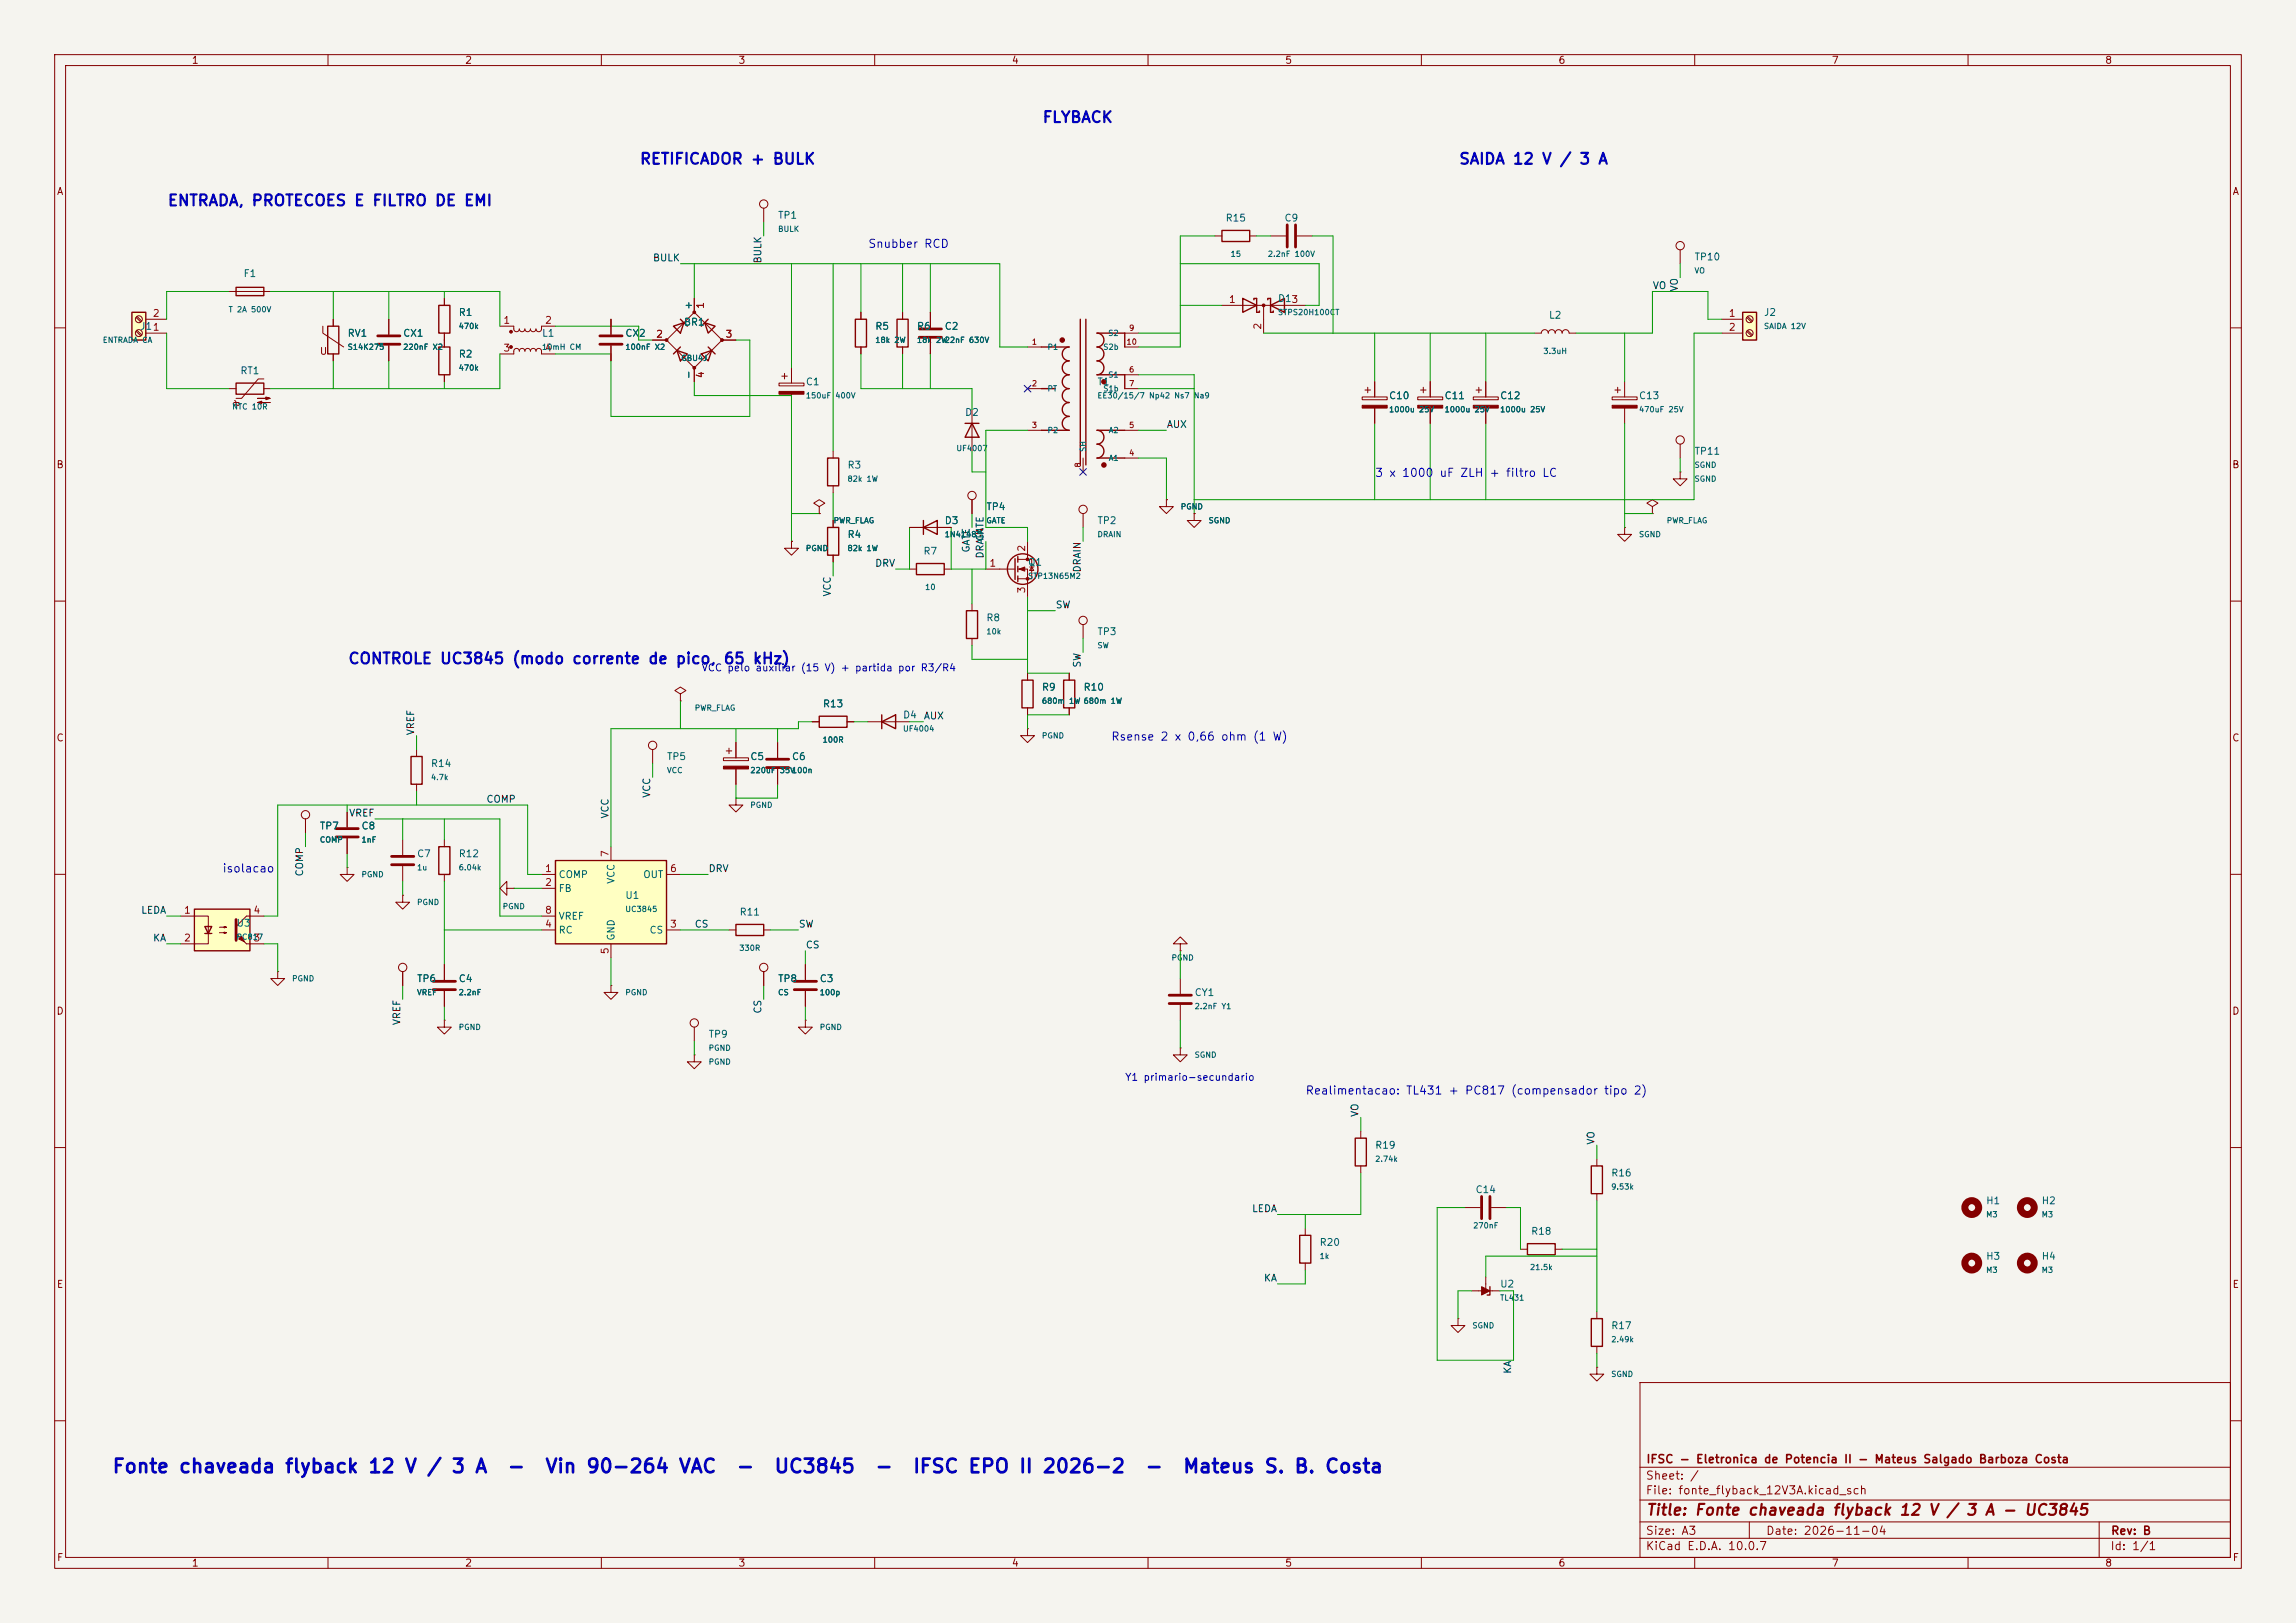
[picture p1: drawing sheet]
<svg xmlns="http://www.w3.org/2000/svg" width="420mm" height="297mm" viewBox="0 0 420 297" stroke-linecap="round" stroke-linejoin="round" font-family="sans-serif">
<defs><g id="words">
<g font-size="2.5" fill="#0000c2">
<text x="20.4" y="270.2">Fonte chaveada flyback 12 V / 3 A</text>
<text x="92.7" y="270.2">-</text>
<text x="99.6" y="270.2">Vin 90-264 VAC</text>
<text x="134.6" y="270.2">-</text>
<text x="141.5" y="270.2">UC3845</text>
<text x="159.9" y="270.2">-</text>
<text x="166.8" y="270.2">IFSC EPO II 2026-2</text>
<text x="209.3" y="270.2">-</text>
<text x="216.2" y="270.2">Mateus S. B. Costa</text>
</g>
<g font-size="2" fill="#0000c2">
<text x="190.6" y="22.9">FLYBACK</text>
<text x="116.9" y="30.6">RETIFICADOR + BULK</text>
<text x="266.8" y="30.6">SAIDA 12 V / 3 A</text>
<text x="30.5" y="38.2">ENTRADA, PROTECOES E FILTRO DE EMI</text>
<text x="63.6" y="122">CONTROLE UC3845 (modo corrente de pico, 65 kHz)</text>
</g>
<text font-size="2" fill="#840000" x="301" y="277.8">Title: Fonte chaveada flyback 12 V / 3 A - UC3845</text>
<g font-size="1.5" fill="#0000c2">
<text x="158.7" y="45.7">Snubber RCD</text>
<text x="251.4" y="87.6">3 x 1000 uF ZLH</text>
<text x="272.3" y="87.6">+ filtro LC</text>
<text x="203.2" y="135.9">Rsense 2 x 0,66 ohm (1 W)</text>
<text x="40.6" y="160">isolacao</text>
<text x="238.7" y="200.7">Realimentacao: TL431 + PC817 (compensador tipo 2)</text>
</g>
<g font-size="1.5" fill="#840000">
<text x="301" y="268.1">IFSC - Eletronica de Potencia II - Mateus Salgado Barboza Costa</text>
<text x="300.9" y="273.8">File: fonte_flyback_12V3A.kicad_sch</text>
<text x="300.9" y="271.1">Sheet: /</text>
<text x="300.9" y="281.2">Size: A3</text>
<text x="322.9" y="281.2">Date: 2026-11-04</text>
<text x="386" y="281.2">Rev: B</text>
<text x="300.9" y="284">KiCad E.D.A. 10.0.7</text>
<text x="385.9" y="284">Id: 1/1</text>
</g>
<g font-size="1.3" fill="#840000">
<text x="35" y="12">1</text>
<text x="85" y="12">2</text>
<text x="135" y="12">3</text>
<text x="185" y="12">4</text>
<text x="235" y="12">5</text>
<text x="285" y="12">6</text>
<text x="335" y="12">7</text>
<text x="385" y="12">8</text>
<text x="10.3" y="36">A</text>
<text x="408.3" y="36">A</text>
<text x="58.4" y="65.2">U</text>
<text x="10.2" y="86">B</text>
<text x="408.2" y="86">B</text>
<text x="10.2" y="136">C</text>
<text x="408.2" y="136">C</text>
<text x="10.2" y="186">D</text>
<text x="408.2" y="186">D</text>
<text x="10.3" y="236">E</text>
<text x="408.3" y="236">E</text>
<text x="10.3" y="286">F</text>
<text x="35" y="287">1</text>
<text x="85" y="287">2</text>
<text x="135" y="287">3</text>
<text x="185" y="287">4</text>
<text x="235" y="287">5</text>
<text x="285" y="287">6</text>
<text x="335" y="287">7</text>
<text x="385" y="287">8</text>
<text x="408.3" y="286">F</text>
</g>
<g font-size="1.3" fill="#006464">
<text x="142.2" y="40.3">TP1</text>
<text x="224.1" y="40.8">R15</text>
<text x="234.9" y="40.8">C9</text>
<text x="309.9" y="48">TP10</text>
<text x="44.4" y="51">F1</text>
<text x="83.8" y="58.1">R1</text>
<text x="125" y="59.9">BR1</text>
<text x="126.9" y="56.8" transform="rotate(-90 126.9 56.8)">+</text>
<text x="233.7" y="55.6">D13</text>
<text x="283.2" y="58.6">L2</text>
<text x="322.6" y="58.1">J2</text>
<text x="25.5" y="60.7">J11</text>
<text x="63.5" y="61.9">RV1</text>
<text x="73.6" y="61.9">CX1</text>
<text x="83.8" y="65.7">R2</text>
<text x="99" y="61.9">L1</text>
<text x="114.3" y="61.9">CX2</text>
<text x="160" y="60.7">R5</text>
<text x="167.6" y="60.7">R6</text>
<text x="172.7" y="60.7">C2</text>
<text x="43.9" y="68.8">RT1</text>
<text x="126.9" y="69.5" transform="rotate(-90 126.9 69.5)">-</text>
<text x="147.3" y="70.8">C1</text>
<text x="200.6" y="70.8">T1</text>
<text x="176.4" y="76.4">D2</text>
<text x="254" y="73.4">C10</text>
<text x="264.1" y="73.4">C11</text>
<text x="274.3" y="73.4">C12</text>
<text x="299.7" y="73.4">C13</text>
<text x="309.9" y="83.5">TP11</text>
<text x="154.9" y="86.1">R3</text>
<text x="180.3" y="93.7">TP4</text>
<text x="154.9" y="98.8">R4</text>
<text x="168.8" y="101.8">R7</text>
<text x="172.7" y="96.2">D3</text>
<text x="200.6" y="96.2">TP2</text>
<text x="187.9" y="103.8">Q1</text>
<text x="180.3" y="114">R8</text>
<text x="200.6" y="116.5">TP3</text>
<text x="150.4" y="129.7">R13</text>
<text x="165.1" y="131.8">D4</text>
<text x="190.5" y="126.7">R9</text>
<text x="198.1" y="126.7">R10</text>
<text x="78.7" y="140.7">R14</text>
<text x="121.9" y="139.4">TP5</text>
<text x="137.1" y="139.4">C5</text>
<text x="144.8" y="139.4">C6</text>
<text x="58.4" y="152.1">TP7</text>
<text x="66" y="152.1">C8</text>
<text x="76.2" y="157.2">C7</text>
<text x="83.8" y="157.2">R12</text>
<text x="102.1" y="161">COMP</text>
<text x="112.7" y="161.8" transform="rotate(-90 112.7 161.8)">VCC</text>
<text x="117.6" y="161">OUT</text>
<text x="102.1" y="163.5">FB</text>
<text x="114.3" y="164.8">U1</text>
<text x="135.2" y="167.8">R11</text>
<text x="43.2" y="169.9">U3</text>
<text x="102.1" y="171.1">RC</text>
<text x="102.1" y="168.6">VREF</text>
<text x="112.7" y="172.2" transform="rotate(-90 112.7 172.2)">GND</text>
<text x="118.7" y="171.1">CS</text>
<text x="76.2" y="180">TP6</text>
<text x="83.8" y="180">C4</text>
<text x="142.2" y="180">TP8</text>
<text x="149.8" y="180">C3</text>
<text x="218.4" y="182.6">CY1</text>
<text x="129.5" y="190.2">TP9</text>
<text x="251.4" y="210.5">R19</text>
<text x="294.6" y="215.6">R16</text>
<text x="269.8" y="218.6">C14</text>
<text x="363.2" y="220.7">H1</text>
<text x="373.4" y="220.7">H2</text>
<text x="280" y="226.3">R18</text>
<text x="241.3" y="228.3">R20</text>
<text x="363.2" y="230.8">H3</text>
<text x="373.4" y="230.8">H4</text>
<text x="274.3" y="235.9">U2</text>
<text x="294.6" y="243.5">R17</text>
</g>
<g font-size="1.3" fill="#0f0f0f">
<text x="119.3" y="48.1">BULK</text>
<text x="139.6" y="48.3" transform="rotate(-90 139.6 48.3)">BULK</text>
<text x="302.2" y="53.2">VO</text>
<text x="307.2" y="53.4" transform="rotate(-90 307.2 53.4)">VO</text>
<text x="213.3" y="78.6">AUX</text>
<text x="177.7" y="101.2" transform="rotate(-90 177.7 101.2)">GATE</text>
<text x="180.2" y="99.1" transform="rotate(-90 180.2 99.1)">GATE</text>
<text x="160" y="104">DRV</text>
<text x="180.2" y="102.3" transform="rotate(-90 180.2 102.3)">DRAIN</text>
<text x="198" y="104.9" transform="rotate(-90 198 104.9)">DRAIN</text>
<text x="152.3" y="109.3" transform="rotate(-90 152.3 109.3)">VCC</text>
<text x="193" y="111.6">SW</text>
<text x="198" y="122.3" transform="rotate(-90 198 122.3)">SW</text>
<text x="168.9" y="132">AUX</text>
<text x="76.1" y="134.6" transform="rotate(-90 76.1 134.6)">VREF</text>
<text x="63.8" y="149.7">VREF</text>
<text x="88.9" y="147.2">COMP</text>
<text x="111.6" y="149.9" transform="rotate(-90 111.6 149.9)">VCC</text>
<text x="119.3" y="146.1" transform="rotate(-90 119.3 146.1)">VCC</text>
<text x="55.8" y="160.5" transform="rotate(-90 55.8 160.5)">COMP</text>
<text x="129.5" y="159.9">DRV</text>
<text x="25.7" y="167.5">LEDA</text>
<text x="27.9" y="172.6">KA</text>
<text x="127" y="170.1">CS</text>
<text x="146" y="170.1">SW</text>
<text x="147.3" y="173.9">CS</text>
<text x="139.6" y="185.6" transform="rotate(-90 139.6 185.6)">CS</text>
<text x="73.5" y="187.7" transform="rotate(-90 73.5 187.7)">VREF</text>
<text x="248.8" y="204.5" transform="rotate(-90 248.8 204.5)">VO</text>
<text x="292" y="209.6" transform="rotate(-90 292 209.6)">VO</text>
<text x="228.9" y="222.1">LEDA</text>
<text x="231.1" y="234.8">KA</text>
<text x="276.7" y="251.5" transform="rotate(-90 276.7 251.5)">KA</text>
</g>
<g font-size="1.3" fill="#a90000">
<text x="27.8" y="58.3">2</text>
<text x="92" y="59.6">1</text>
<text x="99.6" y="59.6">2</text>
<text x="129.1" y="56.6" transform="rotate(-90 129.1 56.6)">1</text>
<text x="224.7" y="55.7">1</text>
<text x="316.1" y="58.3">1</text>
<text x="92" y="64.6">3</text>
<text x="99.6" y="64.6">4</text>
<text x="119.9" y="62.1">2</text>
<text x="132.6" y="62.1">3</text>
<text x="231" y="60.4" transform="rotate(-90 231 60.4)">2</text>
<text x="316.1" y="60.8">2</text>
<text x="129.1" y="69.3" transform="rotate(-90 129.1 69.3)">4</text>
<text x="187.8" y="101.1" transform="rotate(-90 187.8 101.1)">2</text>
<text x="180.9" y="104">1</text>
<text x="187.8" y="108.7" transform="rotate(-90 187.8 108.7)">3</text>
<text x="99.6" y="159.9">1</text>
<text x="111.6" y="156.9" transform="rotate(-90 111.6 156.9)">7</text>
<text x="122.5" y="159.9">6</text>
<text x="33.6" y="167.5">1</text>
<text x="46.3" y="167.5">4</text>
<text x="99.6" y="162.4">2</text>
<text x="99.6" y="167.5">8</text>
<text x="33.6" y="172.6">2</text>
<text x="46.3" y="172.6">3</text>
<text x="99.6" y="170">4</text>
<text x="122.5" y="170">3</text>
<text x="111.6" y="174.7" transform="rotate(-90 111.6 174.7)">5</text>
</g>
<g font-size="1.3" fill="#0000c2">
<text x="128.2" y="123.2">VCC pelo auxiliar (15 V) + partida por R3/R4</text>
<text x="205.7" y="198.1">Y1 primario-secundario</text>
</g>
<g font-size="1" fill="#006464">
<text x="142.2" y="42.7">BULK</text>
<text x="225" y="47.2">15</text>
<text x="231.8" y="47.2">2.2nF 100V</text>
<text x="309.9" y="50.3">VO</text>
<text x="41.7" y="57.4">T 2A 500V</text>
<text x="233.7" y="57.9">STPS20H100CT</text>
<text x="18.7" y="63">ENTRADA CA</text>
<text x="63.5" y="64.3">S14K275</text>
<text x="73.6" y="64.3">220nF X2</text>
<text x="83.8" y="60.4">470k</text>
<text x="99" y="64.3">10mH CM</text>
<text x="114.3" y="64.3">100nF X2</text>
<text x="160" y="63">18k 2W</text>
<text x="167.6" y="63">18k 2W</text>
<text x="172.7" y="63">22nF 630V</text>
<text x="191.5" y="64.3">P1</text>
<text x="201.7" y="64.3">S2b</text>
<text x="202.6" y="61.7">S2</text>
<text x="282.2" y="65">3.3uH</text>
<text x="322.6" y="60.4">SAIDA 12V</text>
<text x="83.8" y="68.1">470k</text>
<text x="124.5" y="66.3">GBU4J</text>
<text x="191.5" y="71.9">PT</text>
<text x="201.7" y="71.9">S1b</text>
<text x="202.6" y="69.3">S1</text>
<text x="42.4" y="75.2">NTC 10R</text>
<text x="147.3" y="73.1">150uF</text>
<text x="152.7" y="73.1">400V</text>
<text x="200.6" y="73.1">EE30/15/7 Np42 Ns7 Na9</text>
<text x="254" y="75.7">1000u 25V</text>
<text x="264.1" y="75.7">1000u 25V</text>
<text x="274.3" y="75.7">1000u 25V</text>
<text x="299.7" y="75.7">470uF 25V</text>
<text x="174.8" y="82.8">UF4007</text>
<text x="191.5" y="79.5">P2</text>
<text x="198.9" y="82.8" transform="rotate(-90 198.9 82.8)">SH</text>
<text x="202.7" y="79.5">A2</text>
<text x="154.9" y="88.4">82k 1W</text>
<text x="202.7" y="84.6">A1</text>
<text x="309.9" y="85.8">SGND</text>
<text x="309.9" y="88.4">SGND</text>
<text x="215.9" y="93.5">PGND</text>
<text x="147.3" y="101.1">PGND</text>
<text x="152.4" y="96">PWR_FLAG</text>
<text x="154.9" y="101.1">82k 1W</text>
<text x="172.7" y="98.5">1N4148</text>
<text x="180.3" y="96">GATE</text>
<text x="200.6" y="98.5">DRAIN</text>
<text x="221" y="96">SGND</text>
<text x="299.7" y="98.5">SGND</text>
<text x="304.8" y="96">PWR_FLAG</text>
<text x="187.9" y="106.2">STP13N65M2</text>
<text x="169.1" y="108.2">10</text>
<text x="180.3" y="116.3">10k</text>
<text x="200.6" y="118.9">SW</text>
<text x="127" y="130.3">PWR_FLAG</text>
<text x="190.5" y="129">680m</text>
<text x="195.4" y="129">1W 680m 1W</text>
<text x="150.4" y="136.1">100R</text>
<text x="165.1" y="134.1">UF4004</text>
<text x="190.5" y="135.4">PGND</text>
<text x="78.7" y="143">4.7k</text>
<text x="121.9" y="141.7">VCC</text>
<text x="137.1" y="141.7">220uF</text>
<text x="142.5" y="141.7">35V</text>
<text x="144.8" y="141.7">100n</text>
<text x="137.1" y="148.1">PGND</text>
<text x="58.4" y="154.4">COMP</text>
<text x="66" y="154.4">1nF</text>
<text x="66" y="160.8">PGND</text>
<text x="76.2" y="159.5">1u</text>
<text x="83.8" y="159.5">6.04k</text>
<text x="76.2" y="165.9">PGND</text>
<text x="91.9" y="166.6">PGND</text>
<text x="114.3" y="167.1">UC3845</text>
<text x="43.2" y="172.2">PC817</text>
<text x="53.3" y="179.8">PGND</text>
<text x="135.1" y="174.2">330R</text>
<text x="214.2" y="176">PGND</text>
<text x="76.2" y="182.4">VREF</text>
<text x="83.8" y="182.4">2.2nF</text>
<text x="114.3" y="182.4">PGND</text>
<text x="142.2" y="182.4">CS</text>
<text x="149.8" y="182.4">100p</text>
<text x="218.4" y="184.9">2.2nF Y1</text>
<text x="83.8" y="188.7">PGND</text>
<text x="149.8" y="188.7">PGND</text>
<text x="129.5" y="195.1">PGND</text>
<text x="129.5" y="192.5">PGND</text>
<text x="218.4" y="193.8">SGND</text>
<text x="251.4" y="212.8">2.74k</text>
<text x="294.6" y="217.9">9.53k</text>
<text x="269.4" y="225">270nF</text>
<text x="363.2" y="223">M3</text>
<text x="373.4" y="223">M3</text>
<text x="241.3" y="230.6">1k</text>
<text x="279.8" y="232.7">21.5k</text>
<text x="363.2" y="233.2">M3</text>
<text x="373.4" y="233.2">M3</text>
<text x="274.3" y="238.2">TL431</text>
<text x="269.2" y="243.3">SGND</text>
<text x="294.6" y="245.9">2.49k</text>
<text x="294.6" y="252.2">SGND</text>
</g>
<g font-size="1" fill="#a90000">
<text x="188.7" y="63.3">1</text>
<text x="206" y="63.3">10</text>
<text x="206.4" y="60.8">9</text>
<text x="188.7" y="70.9">2</text>
<text x="206.4" y="68.4">6</text>
<text x="206.4" y="70.9">7</text>
<text x="188.7" y="78.6">3</text>
<text x="206.4" y="83.6">4</text>
<text x="206.4" y="78.6">5</text>
<text x="197.9" y="85.7" transform="rotate(-90 197.9 85.7)">8</text>
</g>
</g></defs>
<path d="M0 0h420v297h-420z" fill="#f5f4ef" stroke="#f5f4ef" stroke-width=".18"/>
<g fill="none" stroke="#840000" stroke-width=".18">
<path d="M10 10h400v277h-400zM12 12h396v273h-396zM60 10v2M110 10v2M160 10v2M210 10v2M260 10v2M310 10v2M360 10v2M41.9 53.3h7.6M59.1 59.7v1.3l3.8 2.5M61 58.4v1.3"/>
<path d="M71.1 58.4v2.8M10 60h2M61 64.8v1.2M71.1 63.2v2.8M81.3 62.2v1.3M81.3 68.6v1.3M249.2 72.6h4.5v.6h-4.5zM249.7 71.4h1M250.2 70.9v1M251.5 69.9v2.7M251.5 74.7v2.8M408 60h2"/>
<path d="M10 110h2M408 110h2M10 160h2M408 160h2M10 210h2M408 210h2M300 253h108v32h-108zM10 260h2M300 278.5h108M300 274.5h108M300 268.5h108M320 278.5v3"/>
<path d="M384 278.5v6.5M408 260h2M60 285v2M110 285v2M160 285v2M210 285v2M260 285v2M300 281.5h108M310 285v2M360 285v2"/>
</g>
<path d="M43.2 52.6h5.1v1.5h-5.1zM59.9 59.7h2.1v5.1h-2.1zM80.3 63.5h2v5.1h-2z" fill="none" stroke="#840000" stroke-width=".25"/>
<path d="M69.1 61.5h4.1M69.1 63h4.1" fill="none" stroke="#840000" stroke-width=".51"/>
<path d="M249.2 74.2h4.5v.5h-4.5z" fill="#840000" stroke="#840000" stroke-width=".18"/>
<path d="M35.6 166.4h10.1v7.6h-10.1z" fill="#ffffc2"/>
<path d="M35.6 166.4h10.1v7.6h-10.1zM37.5 169.5h1.2l-.6 1.3zM37.5 170.8h1.2" fill="none" stroke="#840000" stroke-width=".25"/>
<g fill="none" stroke="#840000" stroke-width=".18">
<path d="M111.8 58.4v2.8M111.8 63.2v2.8M259.3 72.6h4.6v.6h-4.6zM259.8 71.4h1.1M260.3 70.9v1M261.6 69.9v2.7M261.6 74.7v2.8M132.3 138.7h4.6v.5h-4.6zM132.8 137.4h1.1M133.3 136.9v1M134.6 135.9v2.8M134.6 140.7v2.8"/>
<path d="M33 167.6h5.1v5.1h-5.1M40.1 169.7h1.3l-.4 .1v-.3l.4 .2M40.1 170.7h1.3l-.4 .1v-.2l.4 .1M45.1 172.7h3.2M48.3 167.6h-3.2l-1.9 1.9M50.8 177.8v1.3h1.3l-1.3 1.2-1.3-1.2h1.3M50.8 177.8h.1"/>
</g>
<path d="M109.7 61.5h4.1M109.7 63h4.1M43.2 168.3v3.8" fill="none" stroke="#840000" stroke-width=".51"/>
<g fill="#840000" stroke="#840000" stroke-width=".18">
<path d="M44.2 171.3l.5 1-1-.5z"/>
<path d="M43.2 170.8l1.9 1.9z"/>
<path d="M259.3 74.2h4.6v.5h-4.6z"/>
<path d="M132.3 140.2h4.6v.5h-4.6z"/>
</g>
<path d="M24.1 57.2h2.6v5h-2.6z" fill="#ffffc2"/>
<g fill="none" stroke="#840000" stroke-width=".25">
<path d="M24.1 57.2h2.6v5h-2.6zM80.3 55.9h2v5.1h-2zM123.2 59.7l1.9-.6-.6 1.9zM124.5 58.4l1.2 1.3M128.9 59.1l1.9 .6-1.3 1.3zM129.5 58.4l-1.2 1.3M197.6 58.4v26.7M198.6 58.4v26.7M43.2 70.1h5.1v2h-5.1zM123.8 64.1l1.9 .7-1.2 1.2zM124.5 63.5l-1.3 1.3M128.3 64.8l1.9-.7-.7 1.9z"/>
<path d="M129.5 63.5l1.3 1.3M190.5 63.5h5.1a1.27 1.27 0 0 0-1.3 1.3 1.27 1.27 0 0 0 1.3 1.2 1.27 1.27 0 0 0-1.3 1.3 1.27 1.27 0 0 0 1.3 1.3 1.27 1.27 0 0 0-1.3 1.3 1.27 1.27 0 0 0 1.3 1.2 1.27 1.27 0 0 0-1.3 1.3 1.27 1.27 0 0 0 1.3 1.3 1.27 1.27 0 0 0-1.3 1.2 1.27 1.27 0 0 0 1.3 1.3 1.27 1.27 0 0 0-1.3 1.3 1.27 1.27 0 0 0 1.3 1.2h-5.1M190.5 71.1h2.5M205.7 63.5v-2.5h-5a1.27 1.27 0 0 1 1.2 1.2 1.27 1.27 0 0 1-1.2 1.3 1.27 1.27 0 0 1 1.2 1.3 1.27 1.27 0 0 1-1.2 1.2 1.27 1.27 0 0 1 1.2 1.3 1.27 1.27 0 0 1-1.2 1.3h5v2.5M205.7 78.7h-5a1.27 1.27 0 0 1 1.2 1.3 1.27 1.27 0 0 1-1.2 1.3 1.27 1.27 0 0 1 1.2 1.3 1.27 1.27 0 0 1-1.2 1.2h5M151.4 96.5h2v5.1h-2zM151.4 83.8h2v5.1h-2zM168.9 96.5l2.5-1.2v2.5zM168.9 95.3v2.5M134.6 169.2h5.1v2h-5.1zM247.9 208.3h2v5.1h-2zM291.1 213.4h2v5h-2z"/>
<path d="M272.5 235.5v1.5h-.5M279.4 227.6h5.1v2h-5.1zM291.1 241.3h2v5.1h-2z"/>
</g>
<g fill="none" stroke="#840000" stroke-width=".18">
<path d="M139.7 38.1v2.5M24.9 58.1l.9 .8M25.1 57.9l.8 .9M26.7 58.4h3.8M81.3 54.6v1.3M91.4 59.7h2.6v.7l.5 .3 .3-.1 .2-.4 .1 .3 .3 .2 .4-.1 .2-.4 .1 .3 .3 .2 .4-.1 .2-.4 .1 .3 .3 .2 .4-.1 .2-.4 .2 .4 .4 .1 .4-.3 .1-.7h2.5M127 54.6v2.6M24.9 60.6l.9 .9M25.1 60.5l.8 .8M26.7 61h3.8M41.9 71.1h1.3M42.9 73.3l.2 .2 .1 .4-.1 .2h-.3l-.1-.2 .2-.2h.7l.2 .1-.1 .3-.4 .2"/>
<path d="M48.3 69.3h-1.1l-3 3.6h-1M48.3 71.1h1.2M81.3 61v1.2M91.4 64.8h2.6v-.7l.5-.3 .3 .1 .2 .4 .1-.4 .4-.1 .4 .1 .1 .4 .1-.4 .3-.1 .4 .1 .2 .4 .2-.5h.5l.3 .2v.3l.2-.4 .4-.1 .4 .2 .1 .8h2.5M119.4 62.2h2.5M121.9 62.2l5.1-5 5.1 5-5.1 5.1zM127 67.3v2.6M132.1 62.2h2.5M188 63.5h2.5M188 71.1h2.5M188 78.7h2.5M205.7 61h2.6"/>
<path d="M205.7 63.5h2.6M205.7 71.1h2.6M205.7 78.7h2.6M205.7 68.6h2.6M144.8 99.1v1.2h1.2l-1.2 1.3-1.3-1.3h1.3M144.8 99.1h.1M149.9 92.7l1-.6-1-.7-1.1 .7 1.1 .6v1.3M149.9 94h.1M152.4 82.6v1.2M152.4 88.9v1.3M152.4 95.3v1.2M166.4 96.5h7.6"/>
<path d="M198.1 83.8v2.6M198.1 94v2.5M205.7 83.8h2.6M152.4 101.6v1.3M142.2 135.9v2.8M142.2 140.7v2.8M133.3 170.2h1.3M139.7 170.2h1.3M111.8 180.3v1.3h1.2l-1.2 1.3-1.3-1.3h1.3M111.8 180.3h.1M248.9 207v1.3M248.9 213.4v1.2"/>
<path d="M292.1 212.1v1.3M292.1 218.4v1.3M268 221h2.8M269.2 236.2h5.1M271.8 233.7v2.5M272.8 221h2.8M278.1 228.6h1.3M284.5 228.6h1.2M292.1 250.2v1.3h1.3l-1.3 1.2-1.3-1.2h1.3M292.1 250.2h.1M292.1 240v1.3M292.1 246.4v1.2"/>
<circle cx="139.7" cy="37.3" r=".76"/>
<circle cx="25.4" cy="58.4" r=".63"/>
<circle cx="25.4" cy="61" r=".63"/>
<circle cx="198.1" cy="93.2" r=".76"/>
</g>
<g fill="#840000" stroke="#840000" stroke-width=".25">
<circle cx="194.3" cy="62.2" r=".38"/>
<circle cx="201.9" cy="69.9" r=".38"/>
<circle cx="201.9" cy="85.1" r=".38"/>
</g>
<g fill="#840000" stroke="#840000" stroke-width=".18">
<path d="M271 235.5l1.5 .7-1.5 .8z"/>
<path d="M47.1 73.7l.8-.3v.5l-.8-.2h2.3z"/>
<path d="M47.1 72.9h2.3l-.8 .3v-.6l.8 .3z"/>
<circle cx="127" cy="67.3" r=".25"/>
<circle cx="121.9" cy="62.2" r=".25"/>
<circle cx="132.1" cy="62.2" r=".25"/>
<circle cx="127" cy="57.1" r=".25"/>
<circle cx="93.5" cy="60.7" r=".25"/>
<circle cx="93.5" cy="63.5" r=".25"/>
</g>
<path d="M140.2 138.9h4.1M140.2 140.5h4.1M271 218.9v4.1M272.5 218.9v4.1" fill="none" stroke="#840000" stroke-width=".51"/>
<path d="M101.6 157.5h20.3v15.2h-20.3z" fill="#ffffc2"/>
<g fill="none" stroke="#840000" stroke-width=".25">
<path d="M156.5 58.4h2v5.1h-2zM164.1 58.4h2v5.1h-2zM176.5 77.5h2.6M177.8 77.5l1.3 2.5h-2.6zM167.6 103.1h5.1v2.1h-5.1zM176.8 111.8h2v5h-2zM75.2 138.4h2v5.1h-2zM149.9 131.1h5v2h-5zM161.3 132.1l2.5-1.3v2.6zM161.3 130.8v2.6M80.3 154.9h2v5.1h-2zM101.6 157.5h20.3v15.2h-20.3z"/>
<path d="M237.7 226.1h2.1v5h-2.1z"/>
</g>
<g fill="none" stroke="#840000" stroke-width=".18">
<path d="M157.5 57.2v1.2M165.1 57.2v1.2M170.2 57.2v2.7M142.5 70.1h4.6v.5h-4.6zM143 68.8h1M143.5 68.3v1M144.8 67.3v2.8M144.8 72.1v2.8M157.5 63.5v1.3M165.1 63.5v1.3M170.2 62v2.8M177.8 74.9v7.7"/>
<path d="M280.7 61h1.2a.64 .64 0 0 1 .7-.7 .64 .64 0 0 1 .6 .7 .64 .64 0 0 1 .6-.7 .64 .64 0 0 1 .7 .7 .64 .64 0 0 1 .6-.7 .64 .64 0 0 1 .6 .7 .64 .64 0 0 1 .7-.7 .64 .64 0 0 1 .6 .7h1.3M177.8 91.4v2.6M166.4 104.1h1.2M172.7 104.1h1.3M177.8 110.5v1.3M177.8 116.8v1.3M76.2 137.2v1.2M119.4 137.2v2.5M124.5 127l1-.6-1-.7-1.1 .7 1.1 .6v1.3M124.5 128.3h.1M148.6 132.1h1.3M154.9 132.1h1.3"/>
<path d="M158.7 132.1h7.7M55.9 149.9v2.5M63.5 158.8v1.2h1.3l-1.3 1.3-1.3-1.3h1.3M63.5 158.8h.1M63.5 148.6v2.8M63.5 153.4v2.8M73.7 153.7v2.8M73.7 158.5v2.8M76.2 143.5v1.3M81.3 153.7v1.2M111.8 154.9v2.6M134.6 146.1v1.2h1.3l-1.3 1.3-1.3-1.3h1.3"/>
<path d="M134.6 146.1h.1M73.7 163.8v1.3h1.2l-1.2 1.3-1.3-1.3h1.3M73.7 163.8h.1M73.7 177.8v2.5M81.3 160v1.3M81.3 176.5v2.8M92.7 162.6v-1.3l-1.3 1.3 1.3 1.2v-1.2h1.3M94 162.6h.1M99.1 160h2.5M99.1 162.6h2.5M99.1 170.2h2.5M99.1 167.6h2.5"/>
<path d="M111.8 172.7v2.6M121.9 160h2.6M121.9 170.2h2.6M139.7 177.8v2.5M147.3 176.5v2.8M215.9 172.7h1.3l-1.3-1.2-1.3 1.2h1.3v1.3M215.9 174h.1M215.9 179.1v2.8M81.3 186.7v1.3h1.2l-1.2 1.2-1.3-1.2h1.3M81.3 186.7h.1M81.3 181.4v2.8M127 193v1.3h1.3l-1.3 1.3-1.3-1.3h1.3"/>
<path d="M127 193h.1M127 188v2.5M147.3 186.7v1.3h1.3l-1.3 1.2-1.3-1.2h1.3M147.3 186.7h.1M147.3 181.4v2.8M215.9 191.8v1.2h1.3l-1.3 1.3-1.3-1.3h1.3M215.9 191.8h.1M215.9 183.9v2.8M238.8 224.8v1.3M238.8 231.1v1.3M266.7 241.3v1.3h1.3l-1.3 1.2-1.3-1.2h1.3M266.7 241.3h.1"/>
<circle cx="177.8" cy="90.7" r=".76"/>
<circle cx="119.4" cy="136.4" r=".76"/>
<circle cx="55.9" cy="149.1" r=".76"/>
<circle cx="73.7" cy="177" r=".76"/>
<circle cx="139.7" cy="177" r=".76"/>
<circle cx="127" cy="187.2" r=".76"/>
</g>
<path d="M142.5 71.6h4.6v.5h-4.6z" fill="#840000" stroke="#840000" stroke-width=".18"/>
<path d="M168.1 60.2h4.1M168.1 61.7h4.1M61.5 151.6h4M61.5 153.2h4M71.6 156.7h4.1M71.6 158.2h4.1M79.2 179.6h4.1M145.3 179.6h4.1M79.2 181.1h4.1M145.3 181.1h4.1M213.9 182.1h4M213.9 183.6h4" fill="none" stroke="#840000" stroke-width=".51"/>
<g fill="none" stroke="#840000" stroke-width="1.3">
<circle cx="360.7" cy="231.1" r="1.27"/>
<circle cx="360.7" cy="221" r="1.27"/>
<circle cx="370.8" cy="221" r="1.27"/>
<circle cx="370.8" cy="231.1" r="1.27"/>
</g>
<path d="M318.8 57.2h2.5v5h-2.5z" fill="#ffffc2"/>
<g fill="none" stroke="#840000" stroke-width=".25">
<path d="M223.5 42.2h5.1v2h-5.1zM227.3 54.6l2.6 1.3-2.6 1.3zM229.4 54.9v-.3h.5v2.6h.5v-.3M231.9 54.9v-.3h.5v2.6h.5v-.3M232.4 55.9l2.5-1.3v2.6zM318.8 57.2h2.5v5h-2.5zM185.7 102.2v3.8M186.2 101.9v1M186.2 103.6v1M186.2 105.4v1M186.9 124.5h2.1v5h-2.1zM194.6 124.5h2v5h-2z"/>
<circle cx="187.1" cy="104.1" r="2.79"/>
</g>
<g fill="none" stroke="#840000" stroke-width=".18">
<path d="M61 58.4v1.3M71.1 58.4v2.8M81.3 54.6v1.3M111.8 58.4v2.8M127 54.6v2.6M157.5 57.2v1.2M165.1 57.2v1.2M170.2 57.2v2.7M222.2 43.2h1.3M223.5 55.9h15.3M228.6 43.2h1.3M231.1 55.9v5.1"/>
<path d="M232.4 43.2h2.8M237.2 43.2h2.8M307.3 45.7v2.6M315 58.4h3.8M319.5 58.1l.9 .8M319.7 57.9l.8 .9M61 64.8v1.2M71.1 63.2v2.8M81.3 61v2.5M81.3 68.6v1.3M111.8 63.2v2.8M119.4 62.2h2.5"/>
<path d="M127 67.3v2.6M132.1 62.2h2.5M157.5 63.5v1.3M165.1 63.5v1.3M170.2 62v2.8M251.5 69.9v2.7M251.5 74.7v2.8M261.6 69.9v2.7M261.6 74.7v2.8M269.5 72.6h4.6v.6h-4.6zM270 71.4h1M270.5 70.9v1"/>
<path d="M271.8 69.9v2.7M271.8 74.7v2.8M294.9 72.6h4.6v.6h-4.6zM295.4 71.4h1M295.9 70.9v1M297.2 69.9v2.7M297.2 74.7v2.8M315 61h3.8M319.5 60.6l.9 .9M319.7 60.5l.8 .8M144.8 99.1h.1M149.9 94h.1"/>
<path d="M152.4 95.3v1.2M166.4 96.5h2.5M171.4 96.5h2.6M177.8 91.4v2.6M188 99.1v3.3M213.4 91.4v1.3h1.2l-1.2 1.3-1.3-1.3h1.3M213.4 91.4h.1M218.4 94v1.3h1.3l-1.3 1.2-1.2-1.2h1.2M218.4 94h.1M297.2 96.5v1.3h1.2l-1.2 1.3-1.3-1.3h1.3M297.2 96.5h.1M302.3 92.7l1-.6-1-.7-1.1 .7 1.1 .6v1.3"/>
<path d="M302.3 94h.1M307.3 86.4v1.2h1.3l-1.3 1.3-1.2-1.3h1.2M307.3 86.4h.1M307.3 81.3v2.5M152.4 101.6v1.3M180.3 104.1h5.4M186.2 102.4h2.5v3.5h-2.5M186.2 104.1h1.8v5.1M188.3 103.8h.8M188.7 103.8l.4 .6h-.8zM198.1 114.3v2.5M134.6 135.9v2.8"/>
<path d="M142.2 135.9v2.8M148.6 132.1h1.3M154.9 132.1h1.3M188 133.4v1.2h1.2l-1.2 1.3-1.3-1.3h1.3M188 133.4h.1M188 123.2v1.3M188 129.5v1.3M195.6 123.2v1.3M195.6 129.5v1.3M55.9 149.9v2.5M63.5 148.6v2.8M63.5 153.4v2.8"/>
<path d="M134.6 140.7v2.8M142.2 140.7v2.8M73.7 177.8v2.5M81.3 176.5v2.8M139.7 177.8v2.5M147.3 176.5v2.8M81.3 181.4v2.8M147.3 181.4v2.8"/>
<circle cx="307.3" cy="45" r=".76"/>
<circle cx="320" cy="58.4" r=".63"/>
<circle cx="320" cy="61" r=".63"/>
<circle cx="307.3" cy="80.5" r=".76"/>
<circle cx="198.1" cy="113.5" r=".76"/>
</g>
<g fill="#840000" stroke="#840000" stroke-width=".18">
<path d="M294.9 74.2h4.6v.5h-4.6z"/>
<path d="M269.5 74.2h4.6v.5h-4.6z"/>
<path d="M186.4 104.1l1.1-.3v.7z"/>
<circle cx="231.1" cy="55.9" r=".25"/>
<circle cx="188" cy="102.4" r=".25"/>
<circle cx="188" cy="105.9" r=".25"/>
</g>
<path d="M235.5 41.1v4.1M237 41.1v4.1" fill="none" stroke="#840000" stroke-width=".51"/>
<g fill="none" stroke="#009600" stroke-width=".18">
<path d="M41.9 53.3h-11.4v5.1M49.5 53.3h41.9v6.4M61 53.3v5.1M71.1 53.3v5.1M81.3 53.3v1.3M101.6 59.7h15.2v2.5h2.6M111.8 58.4v1.3M124.5 48.3h58.4v15.2h5.1M127 48.3v6.3M139.7 40.6v2.6M144.8 48.3v19M152.4 48.3v34.3"/>
<path d="M157.5 48.3v8.9M165.1 48.3v8.9M170.2 48.3v8.9M215.9 48.3h25.4v7.6h-2.5M215.9 55.9h7.6M222.2 43.2h-6.3v20.3h-7.6M229.9 43.2h2.5M240 43.2h3.8v17.8M307.3 48.3v2.5M315 58.4h-2.6v-5.1h-10.1v7.7h-14M30.5 61v10.1h11.4M61 66v5.1"/>
<path d="M71.1 66v5.1M81.3 69.9v1.2M91.4 64.8v6.3h-41.9M127 69.9v2.5h17.8v26.7M134.6 62.2h2.6v14h-25.4v-11.4h-10.2M157.5 64.8v6.3h20.3v3.8M165.1 64.8v6.3M170.2 64.8v6.3M188 78.7h-7.7v17.8h7.7v2.6M208.3 71.1h10.1M208.3 78.7h5.1M208.3 68.6h10.1v25.4"/>
<path d="M208.3 61h7.6M231.1 61h49.6M251.5 61v8.9M251.5 77.5v13.9M261.6 61v8.9M261.6 77.5v13.9M271.8 61v8.9M271.8 77.5v13.9M297.2 61v8.9M297.2 77.5v19M315 61h-5.1v30.4h-91.5M144.8 94h5.1"/>
<path d="M152.4 90.2v5.1M166.4 96.5v7.6h-2.6M174 96.5v7.6h6.3v-5M177.8 82.6v3.8h2.5M177.8 94v2.5M198.1 96.5v2.6M208.3 83.8h5.1v7.6M297.2 94h5.1M307.3 83.8v2.6M152.4 102.9v2.5M177.8 104.1v6.4M177.8 118.1v2.6h10.2"/>
<path d="M188 109.2v14h7.6M188 111.8h5M198.1 116.8v2.6M76.2 134.6v2.6M119.4 139.7v2.5M124.5 128.3v5.1M134.6 133.4v2.5M142.2 133.4v2.5M148.6 132.1h-2.6v1.3h-34.2v21.5M156.2 132.1h2.5M166.4 132.1h2.5M195.6 130.8h-7.6v2.6"/>
<path d="M55.9 152.4v2.5M63.5 147.3v1.3M63.5 156.2v2.6M68.6 149.9h22.8v17.7h7.7M73.7 149.9v3.8M76.2 144.8v2.5M81.3 149.9v3.8M134.6 143.5v2.6h7.6v-2.6M30.5 172.7h2.5M30.5 167.6h2.5M48.3 172.7h2.5v5.1M73.7 161.3v2.5"/>
<path d="M81.3 161.3v15.2M81.3 170.2h17.8M94 162.6h5.1M99.1 160h-2.6v-12.7h-45.7v20.3h-2.5M111.8 175.3v5M124.5 170.2h8.8M124.5 160h5M141 170.2h5M147.3 174v2.5M215.9 174v5.1M73.7 180.3v2.6M81.3 184.2v2.5"/>
<path d="M127 190.5v2.5M139.7 180.3v2.6M147.3 184.2v2.5M215.9 186.7v5.1M248.9 204.5v2.5M248.9 214.6v7.6h-15.2M292.1 209.6v2.5M292.1 219.7v20.3M238.8 222.2v2.6M238.8 232.4v2.5h-5.1M268 221h-5.1v27.9h14v-12.7h-2.6M269.2 236.2h-2.5v5.1"/>
<path d="M275.6 221h2.5v7.6M285.7 228.6h6.4M292.1 229.9h-20.3v3.8M292.1 247.6v2.6"/>
</g>
<path d="M187.4 70.5l1.2 1.2M188.6 70.5l-1.2 1.2M197.5 85.8l1.2 1.2M198.7 85.8l-1.2 1.2" fill="none" stroke="#000084" stroke-width=".18"/>
<use href="#words"/>
</svg>
